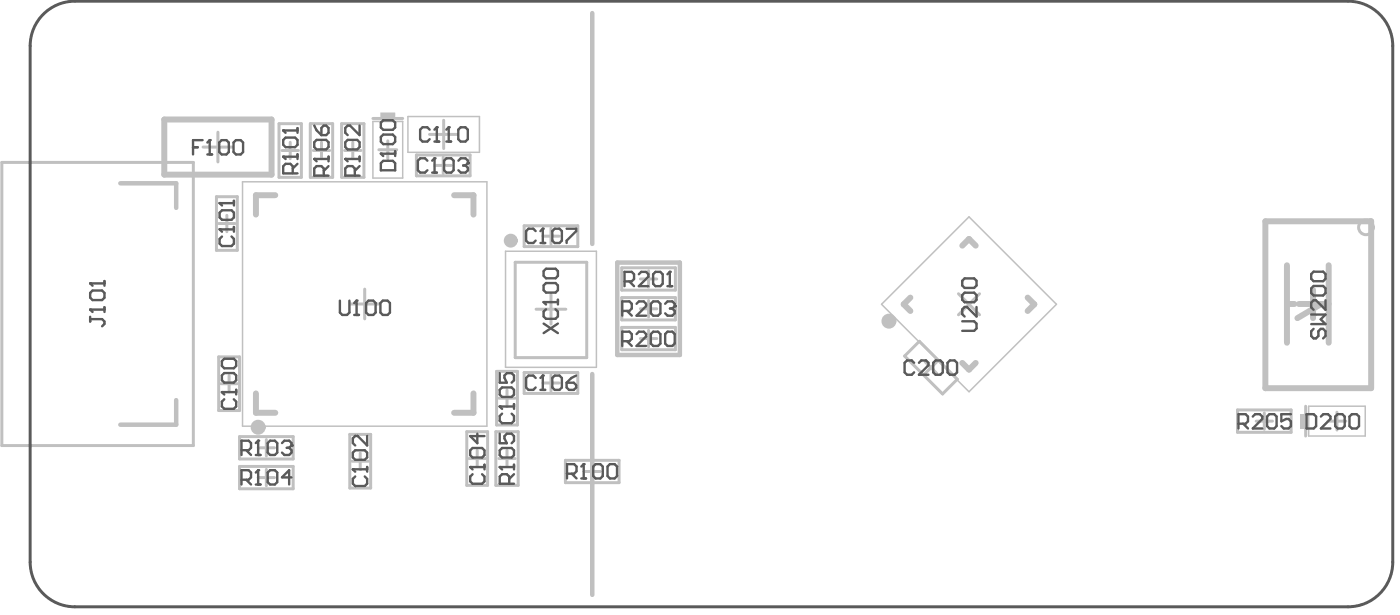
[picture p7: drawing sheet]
<svg xmlns="http://www.w3.org/2000/svg" width="78mm" height="34mm" viewBox="0 0 78 34" stroke-linecap="round" stroke-linejoin="round" font-family="sans-serif">
<g fill="none" stroke="#c0c0c0" stroke-width=".17">
<path d="M.1 9h10.7v15.8h-10.7zM9.1 6.6h6v3.1h-6zM11.3 8.2h1.7M12.1 10.9h1.1v3h-1.1zM12.1 7.4v1.6M12.2 19.9h1.1v2.9h-1.1zM12.2 12.4h.9M12.6 12v.9M15.5 6.9h1.3v3h-1.3zM15.7 8.4h.9M16.2 7.9v.9M17.3 6.9h1.2v3h-1.2z"/>
<path d="M17.4 8.4h1M17.9 7.9v.9M19 6.9h1.3v3h-1.3zM19.2 8.4h.9M19.5 16.9h1.6M19.6 7.9v.9M20.3 16.1v1.6M20.8 6.6h1.6M21.1 8.3h1M21.6 7.8v1M23.2 8.6h3v1.2h-3zM23.9 7.5h1.6"/>
<path d="M24.2 9.2h.9M24.7 8.7v1M24.7 6.7v1.6M28.7 14.6h4v5.3h-4zM29.2 12.6h3v1.1h-3zM29.9 17.2h1.6M30.2 13.1h.9M30.7 12.7v.9M30.7 16.4v1.6M34.6 14.9h3v1.2h-3zM34.6 16.6h3v1.2h-3zM34.6 18.2h3v1.3h-3z"/>
<path d="M35.7 18.8h.9M35.7 15.5h.9M35.7 17.2h.9M36.1 15.1v.9M36.1 16.7v.9M36.1 18.4v.9M50.4 19.8l.8-.8 2.1 2.1-.8 .8zM53.4 16.3l1.1 1.2M54.5 16.3l-1.1 1.2M12.3 21.4h.9M12.8 20.9v.9M13.3 24.3h3v1.2h-3z"/>
<path d="M13.3 26h3v1.2h-3zM14.4 26.6h.9M14.4 24.9h.9M14.8 24.5v.9M14.8 26.1v.9M19.5 24.2h1.1v3h-1.1zM19.6 25.7h.9M20.1 25.2v.9M26 24h1.2v3h-1.2zM26.1 25.5h.9M26.6 25.1v.9M27.6 24h1.3v3h-1.3z"/>
<path d="M27.7 20.7h1.1v2.9h-1.1zM27.8 25.5h.9M27.8 22.2h.9M28.2 21.7v.9M28.2 25.1v.9M29.2 20.7h3v1.2h-3zM30.2 21.3h.9M30.7 20.9v.9M31.5 25.6h3v1.3h-3zM32.5 26.2h.9M33 25.8v.9M51.5 20.1l.7 .7"/>
<path d="M52.2 20.1l-.7 .7M68.9 22.8h3v1.3h-3zM70 23.4h.9M70.4 23v.9M72.7 22.6v1.7M74 23.4h1M74.5 22.9v1"/>
</g>
<path d="M13.5 10.1h13.6v13.6h-13.6zM20.8 6.8h1.6v3.1h-1.6zM22.7 6.5h4v2h-4zM28.2 14h5v6.4h-5zM49.1 16.9l4.9-4.8 4.8 4.8-4.8 4.9zM72.9 22.6h3.1v1.7h-3.1z" fill="none" stroke="#c0c0c0" stroke-width=".08"/>
<g fill="none" stroke="#c0c0c0" stroke-width=".33">
<path d="M9.1 6.6h6v3.1h-6zM15.3 10.9h-1v1M25.3 10.9h1.1v1M50.7 16.6l-.4 .3 .4 .4M53.6 13.7l.4-.4 .3 .4M57.2 16.6l.4 .3-.4 .4M70.5 12.3h5.9v9.3h-5.9zM71.7 16.9h.4M71.7 14.8v4.3M72.3 16.9h1.7M73.1 16.1v1.6M73.6 16.9l-1.4 .8"/>
<path d="M74 14.8v4.3M76.3 12.3l.1 .1M14.3 21.9v1.1h1M26.4 21.9v1.1h-1.1M53.6 20.2l.4 .4 .3-.4"/>
</g>
<path d="M2.2 1a2.49 2.49 0 0 1 2-.9h70.9a2.49 2.49 0 0 1 2.5 2.5v28.7a2.49 2.49 0 0 1-2.5 2.5h-70.9a2.49 2.49 0 0 1-2.5-2.5v-28.7v-.6l.2-.5z" fill="none" stroke="#5a5a5a" stroke-width=".17"/>
<path d="M6.7 10.2h3.1v1.4M33 .7v12.9M34.4 14.6h3.5v5.2h-3.5zM9.8 22.3v1.3h-3.1M33 20.8v12.3" fill="none" stroke="#c0c0c0" stroke-width=".25"/>
<g fill="#c0c0c0">
<path d="M21.2 6.3h.8v.3h-.8z" fill-rule="evenodd"/>
<path d="M72.4 23h.3v.8h-.3z" fill-rule="evenodd"/>
</g>
<circle cx="28.4" cy="13.4" r=".17" fill="none" stroke="#c0c0c0" stroke-width=".42"/>
<circle cx="76.1" cy="12.7" r=".41" fill="none" stroke="#c0c0c0" stroke-width=".17"/>
<g fill="none" stroke="#c0c0c0" stroke-width=".41">
<circle cx="49.5" cy="17.9" r=".21"/>
<circle cx="14.4" cy="23.8" r=".21"/>
</g>
<g fill="none" stroke="#5a5a5a" stroke-width=".13">
<path d="M5 17.2h.1M5 15.8h.1M5 16.3l.2-.1h.5l.1 .1v.3l-.1 .1h-.5l-.2-.1zM5 17.6v.3M5 17.8h.7l.1 .1-.1 .3M5 17.2h.8M5 17.2l.2 .2M5 15.8h.8M5 15.8l.2 .1M5.8 15.6v.3M5.8 17.1v.3M10.7 8.2h.3"/>
<path d="M11.3 7.8h-.6v.8M11.5 8.6h.3M11.7 7.8h.1M11.7 7.8v.8M11.7 7.8l-.2 .1M12.2 7.9l.1-.1h.3l.1 .1v.6l-.1 .1h-.3l-.1-.1zM12.2 12.8h.1M12.2 11.3h.1M12.2 11.8l.2-.1h.5l.1 .1v.3l-.1 .1h-.5l-.2-.1zM12.2 12.8h.8M12.2 12.8l.2 .1M12.2 11.3h.8"/>
<path d="M12.2 11.3l.2 .1M12.4 13.2l-.2 .1v.3l.2 .1h.5l.1-.1v-.3l-.1-.1M13 7.9l.1-.1h.3l.1 .1v.6l-.1 .1h-.3l-.1-.1zM13 11.2v.2M13 12.6v.3M15.8 8.7h.1M15.8 7.3h.1M15.8 7.8l.1-.1h.5l.2 .1v.3l-.2 .1h-.5l-.1-.1zM15.8 8.7l.1 .2M15.8 8.7h.8M15.8 7.3h.8M15.8 7.3l.1 .1"/>
<path d="M16.3 9.6v-.4l-.1-.1h-.3l-.1 .1v.4h.8M16.6 9.1l-.3 .3M16.6 7.1v.3M16.6 8.6v.3M17.5 8.8h.1M17.5 7.9l.1-.1h.6l.1 .1v.3l-.1 .1h-.6l-.1-.1zM17.5 8.8l.1 .2M17.5 8.8h.8M17.5 7l.4 .5M17.9 7.1l.3-.1 .1 .1v.3l-.1 .1h-.3zM18 9.8v-.4l-.1-.2h-.3l-.1 .2v.4h.8M18.3 9.2l-.3 .3"/>
<path d="M18.3 8.7v.3M18.9 16.7v.7l.2 .1h.2l.2-.1v-.7M19.2 8.8h.1M19.2 8.8h.8M19.2 7.9l.2-.1h.5l.1 .1v.3l-.1 .1h-.5l-.2-.1zM19.2 8.8l.2 .2M19.7 17.5h.3M19.8 9.8v-.4l-.2-.2h-.2l-.2 .2v.4h.8M19.9 16.7h.1M19.9 16.7v.8M19.9 16.7l-.2 .2M20 7v.5l-.5-.5h-.1l-.2 .1v.3l.2 .1"/>
<path d="M20 9.2l-.2 .3M20 8.7v.3M20.4 16.9l.1-.2h.3l.1 .2v.5l-.1 .1h-.3l-.1-.1zM21.2 16.9l.1-.2h.3l.1 .2v.5l-.1 .1h-.3l-.1-.1zM21.2 8.5h.1M21.2 9.1l.1-.2h.6l.1 .2v.4h-.8zM21.2 6.8l.1-.1h.6l.1 .1v.3l-.1 .1h-.6l-.1-.1zM21.2 7.6l.1-.1h.6l.1 .1v.3l-.1 .1h-.6l-.1-.1zM21.2 8.5h.8M21.2 8.5l.1 .2M22 8.4v.3M23.8 8.9l-.1-.1h-.3l-.1 .1v.6l.1 .1h.3l.1-.1"/>
<path d="M23.9 7.2l-.1-.1h-.3l-.1 .1v.5l.1 .2h.3l.1-.2M24.1 9.6h.2M24.2 7.9h.3M24.2 8.8h.1M24.2 8.8v.8M24.2 8.8l-.1 .1M24.3 7.1h.1M24.3 7.1v.8M24.3 7.1l-.1 .1M24.7 8.9l.2-.1h.2l.2 .1v.6l-.2 .1h-.2l-.2-.1zM24.9 7.9h.2M25 7.1h.1"/>
<path d="M25 7.1v.8M25 7.1l-.1 .1M25.5 7.2l.2-.1h.2l.2 .1v.5l-.2 .2h-.2l-.2-.2zM25.5 8.9l.2-.1h.2l.2 .3M25.8 9.2h.1M25.9 9.2l.2 .1-.2 .3h-.2l-.2-.1M26.1 9.1h.1M26.1 9.1l-.2 .1M29.8 12.9l-.1-.2h-.3l-.1 .2v.5l.1 .1h.3l.1-.1M30.1 13.5h.3M30.2 12.7h.1M30.2 12.7v.8"/>
<path d="M30.2 12.7l-.1 .2M30.3 16.8h.1M30.3 18l.8 .5M30.3 15.1l.1-.1h.5l.2 .1v.3l-.2 .1h-.5l-.1-.1zM30.3 15.9l.1-.2h.5l.2 .2v.2l-.2 .2h-.5l-.1-.2zM30.3 16.8h.8M30.3 16.8l.1 .1M30.4 17.2l-.1 .1v.3l.1 .1h.5l.2-.1v-.3l-.2-.1M30.8 12.9l.1-.2h.3l.1 .2v.5l-.1 .1h-.3l-.1-.1zM31.1 18l-.8 .5M31.1 16.7v.2M31.6 12.7h.5v.2l-.5 .5v.1"/>
<path d="M34.7 17.3h.4l.1-.1v-.3l-.1-.1h-.4v.8M34.7 19h.4l.1-.1v-.3l-.1-.1h-.4v.8M34.8 15.7h.4l.1-.2v-.2l-.1-.2h-.4v.8M34.9 19l.3 .3M34.9 17.3l.3 .3M35 15.7l.3 .2M35.4 16.9l.2-.1h.2l.2 .1v.1l-.6 .6h.6M35.4 18.6l.2-.1h.2l.2 .1v.1l-.6 .6h.6M35.6 15.3l.1-.2h.3l.1 .2v.1l-.5 .5h.5M36.2 18.6l.2-.1h.2l.2 .1v.5l-.2 .2h-.2l-.2-.2zM36.2 16.9l.2-.1h.2l.2 .1v.5l-.2 .2h-.2l-.2-.2zM36.4 15.3l.1-.2h.3l.1 .2v.5l-.1 .1h-.3l-.1-.1z"/>
<path d="M37 16.9l.2-.1h.2l.2 .2M37 18.6l.2-.1h.2l.2 .1v.5l-.2 .2h-.2l-.2-.2zM37.2 15.9h.2M37.3 15.1h.1M37.3 15.1v.8M37.3 15.1l-.1 .2M37.3 17.2h.1M37.4 17.2l.2 .1-.2 .3h-.2l-.2-.2M37.6 17h.1M37.6 17l-.2 .2M53.6 16.4l.1-.1h.5l.2 .1v.3l-.2 .1h-.5l-.1-.1zM53.6 15.6l.1-.1h.5l.2 .1v.3l-.2 .1h-.5l-.1-.1z"/>
<path d="M53.6 17.9h.6l.2 .1v.3l-.2 .1h-.6M54.4 17.1v.5l-.5-.5-.3 .1v.3l.1 .1M73 15.2l.2-.1h.5l.1 .1v.3l-.1 .1h-.5l-.2-.1zM73 16l.2-.1h.5l.1 .1v.3l-.1 .1h-.5l-.2-.1zM73 17.5h.8l-.2 .3 .2 .2h-.8M73.2 18.3l-.2 .1v.3l.2 .1 .2-.1v-.3l.2-.1 .2 .1v.3l-.1 .1M73.8 16.7v.5l-.5-.5-.3 .1v.3l.2 .1M12.4 21.8h.1M12.4 20.9l.1-.1h.5l.2 .1v.3l-.2 .1h-.5l-.1-.1zM12.4 20.1l.1-.1h.5l.2 .1v.3l-.2 .1h-.5l-.1-.1zM12.4 21.8h.8M12.4 21.8l.1 .2"/>
<path d="M12.5 22.2l-.1 .1v.3l.1 .1h.5l.2-.1v-.3l-.2-.1M13.2 21.7v.3M13.4 25.1h.4l.2-.2v-.2l-.2-.2h-.4v.8M13.4 26.7h.4l.2-.1v-.3l-.2-.1h-.4v.8M13.7 25.1l.3 .2M13.7 26.7l.3 .3M14.2 25.3h.3M14.2 27h.3M14.4 24.5h.1M14.4 26.2h.1M14.4 24.5l-.2 .2M14.4 24.5v.8"/>
<path d="M14.4 26.2v.8M14.4 26.2l-.2 .1M14.9 24.7l.1-.2h.3l.1 .2v.5l-.1 .1h-.3l-.1-.1zM14.9 26.3l.1-.1h.3l.1 .1v.5l-.1 .2h-.3l-.1-.2zM15.7 24.7l.1-.2h.3l.1 .3M16 24.9h.1M16.1 24.9l.1 .2-.1 .2h-.3l-.1-.1M16.2 24.8h.1M16.2 24.8l-.1 .1M16.2 26.6h-.5l.4-.4v.8M19.6 26.1h.1M19.6 25.2l.2-.1h.5l.1 .1v.3l-.1 .1h-.5l-.2-.1z"/>
<path d="M19.6 26.1h.8M19.6 26.1l.2 .1M19.8 26.5l-.2 .1v.3l.2 .1h.5l.1-.1v-.3l-.1-.1M20.4 24.3v.5l-.5-.5h-.1l-.2 .1v.3l.2 .1M20.4 26v.2M26.2 26h.1M26.2 26h.8M26.2 25.1l.1-.2h.5l.2 .2v.2l-.2 .2h-.5l-.1-.2zM26.2 26l.1 .1M26.3 26.4l-.1 .1v.3l.1 .1h.5l.2-.1v-.3l-.2-.1M26.6 24.1v.6l-.4-.4h.8M27 25.9v.2"/>
<path d="M27.8 22.6h.1M27.8 26h.1M27.8 20.8v.5h.4l-.1-.3 .1-.2h.3l.1 .1v.3l-.1 .1M27.8 21.7l.2-.1h.5l.1 .1v.3l-.1 .1h-.5l-.2-.1zM27.8 24.1v.6h.4l-.1-.3 .1-.3h.3l.1 .2v.2l-.1 .2M27.8 25.1l.2-.2h.5l.1 .2v.2l-.1 .2h-.5l-.2-.2zM27.8 22.6h.8M27.8 22.6l.2 .2M27.8 26l.2 .1M27.8 26h.8M28 23l-.2 .1v.3l.2 .1h.5l.1-.1v-.3l-.1-.1M28.4 26.9v-.4l-.2-.1h-.2l-.2 .1v.4h.8"/>
<path d="M28.6 22.5v.3M28.6 25.9v.2M28.6 26.4l-.2 .3M29.8 21l-.1-.1h-.3l-.1 .1v.6l.1 .1h.3l.1-.1M30.1 21.7h.3M30.2 20.9h.1M30.2 20.9v.8M30.2 20.9l-.1 .1M30.8 21l.1-.1h.3l.1 .1v.6l-.1 .1h-.3l-.1-.1zM31.6 21.3h.4l.1 .3-.1 .1h-.3l-.1-.1zM31.6 26.4h.4l.1-.2v-.2l-.1-.2h-.4v.8M31.8 26.4l.3 .2"/>
<path d="M32.1 20.9l-.5 .4M32.4 26.6h.2M32.5 25.8h.1M32.5 25.8l-.1 .2M32.5 25.8v.8M33 26l.2-.2h.2l.2 .2v.5l-.2 .1h-.2l-.2-.1zM34 25.8h.2l.2 .2v.5l-.2 .1h-.2l-.2-.1v-.5zM50.9 20.2l-.1-.1h-.3l-.1 .1v.5l.1 .2h.3l.1-.2M51.2 20.2l.1-.1h.3l.1 .1v.1l-.5 .6h.5M52 20.2l.1-.1h.3l.1 .1v.5l-.1 .2h-.3l-.1-.2zM52.8 20.2l.1-.1h.3l.1 .1v.5l-.1 .2h-.3l-.1-.2zM69 23.6h.4l.1-.2v-.2l-.1-.2h-.4v.8"/>
<path d="M69.2 23.6l.3 .2M69.8 23.2l.1-.2h.3l.1 .2v.1l-.5 .5h.5M70.6 23.2l.1-.2h.3l.1 .2v.5l-.1 .1h-.3l-.1-.1zM71.9 23h-.5v.4l.4-.1 .1 .1v.3l-.1 .1h-.3l-.1-.1M72.8 23h.4l.1 .2v.5l-.1 .1h-.4zM73.6 23.2l.1-.2h.3l.1 .2v.1l-.5 .5h.5M74.4 23.2l.1-.2h.3l.1 .2v.5l-.1 .1h-.3l-.1-.1zM75.2 23.2l.1-.2h.2l.2 .2v.5l-.2 .1h-.2l-.1-.1z"/>
</g>
</svg>
